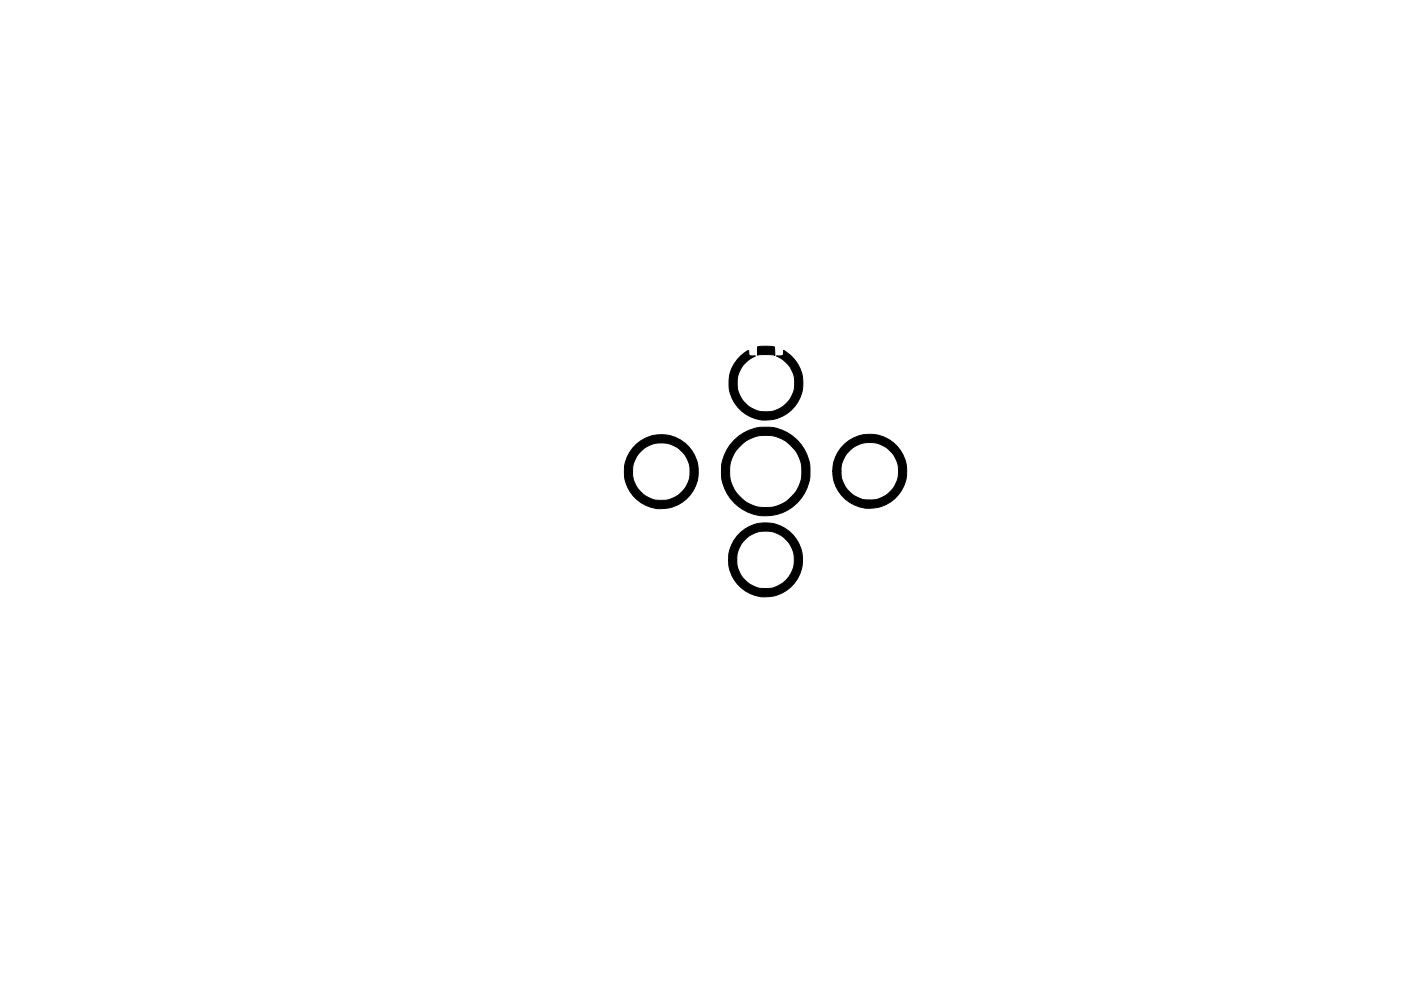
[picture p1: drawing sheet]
<svg xmlns="http://www.w3.org/2000/svg" width="297mm" height="210mm" viewBox="0 0 297 210" stroke-linecap="round" stroke-linejoin="round" font-family="sans-serif">
<path d="M160.6 73.6l2-.1 1.6 .1 .1 1.8-1.5-.2-2.2 .1zM157 75.5l1.7-1.1 .1 .7 .2 .4h1.1a6.1 6.1 0 0 0-2.6 9.4 6.1 6.1 0 0 0 9.8 0 6.1 6.1 0 0 0-2.7-9.4h1a.53 .53 0 0 0 .5-.7l.1-.5a7.9 7.9 0 0 1 2.7 11.4 7.9 7.9 0 0 1-11.6 1.5 7.9 7.9 0 0 1-.3-11.7zM134.9 94.3a7.9 7.9 0 0 1 12.2 2 7.9 7.9 0 0 1-4.9 11.3 7.9 7.9 0 0 1-9.8-7.5h1.7a6.1 6.1 0 0 0 8.4 5.6 6.1 6.1 0 0 0 2.2-9.9 6.1 6.1 0 0 0-10 1.6l-.5 1.4-.1 1.3h-1.7a7.2 7.2 0 0 1 2.5-5.8zM155.7 93.4a9.4 9.4 0 0 1 14.8 1.9 9.4 9.4 0 0 1-5.7 13.8 9.4 9.4 0 0 1-11.8-9.2h1.7a7.7 7.7 0 0 0 9.9 7.5 7.7 7.7 0 0 0 4.1-11.7 7.7 7.7 0 0 0-12.3-.5 7.2 7.2 0 0 0-1.7 4.7h-1.7v-.4a8.7 8.7 0 0 1 2.7-6.1zM179.1 94.2a7.9 7.9 0 0 1 12.2 2 7.9 7.9 0 0 1-4.9 11.4 7.9 7.9 0 0 1-9.8-7.6h1.7a6.1 6.1 0 0 0 8.4 5.6 6.1 6.1 0 0 0 2.2-9.8 6.1 6.1 0 0 0-10 1.5l-.5 1.4-.1 1.3h-1.7a7.4 7.4 0 0 1 2.5-5.8zM157 113a7.9 7.9 0 0 1 12.2 2 7.9 7.9 0 0 1-4.9 11.4 7.9 7.9 0 0 1-9.8-7.6h1.7a6.1 6.1 0 0 0 7.9 5.8 6.1 6.1 0 0 0 3.3-9.2 6.1 6.1 0 0 0-9.8-.6 5.8 5.8 0 0 0-1.4 4h-1.7a7.2 7.2 0 0 1 2.5-5.8z" fill="#000" stroke="#000" stroke-width=".21"/>
</svg>
